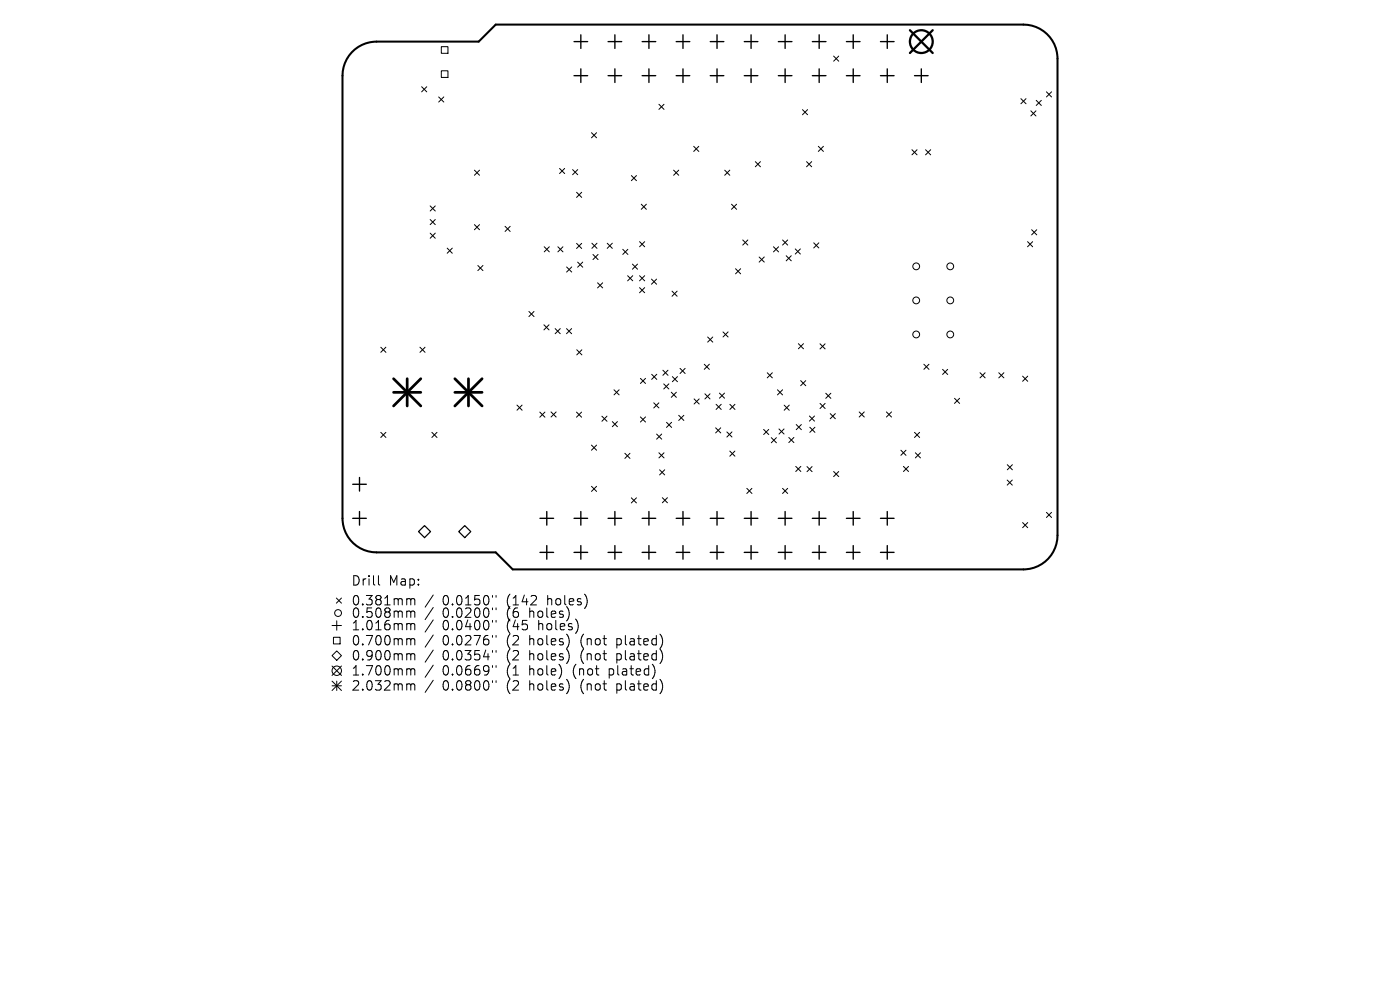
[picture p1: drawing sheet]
<svg xmlns="http://www.w3.org/2000/svg" width="297mm" height="210mm" viewBox="0 0 297 210" stroke-linecap="round" stroke-linejoin="round" font-family="sans-serif">
<defs><g id="words">
<g font-size="2.8">
<text x="74.4" y="124.5">Drill</text>
<text x="82.5" y="124.5">Map:</text>
<text x="74.4" y="128.7">0.381mm</text>
<text x="74.4" y="131.3">0.508mm</text>
<text x="93.9" y="128.7">0.0150&quot;</text>
<text x="93.9" y="131.3">0.0200&quot;</text>
<text x="107.6" y="128.7">(142</text>
<text x="107.6" y="131.3">(6</text>
<text x="112.6" y="131.3">holes)</text>
<text x="116.4" y="128.7">holes)</text>
<text x="74.4" y="134">1.016mm</text>
<text x="74.4" y="137.2">0.700mm</text>
<text x="93.9" y="134">0.0400&quot;</text>
<text x="93.9" y="137.2">0.0276&quot;</text>
<text x="107.6" y="134">(45</text>
<text x="107.6" y="137.2">(2</text>
<text x="112.6" y="137.2">holes)</text>
<text x="114.5" y="134">holes)</text>
<text x="123.6" y="137.2">(not</text>
<text x="131.5" y="137.2">plated)</text>
<text x="74.4" y="140.4">0.900mm</text>
<text x="74.4" y="143.6">1.700mm</text>
<text x="93.9" y="140.4">0.0354&quot;</text>
<text x="93.9" y="143.6">0.0669&quot;</text>
<text x="107.6" y="140.4">(2</text>
<text x="107.6" y="143.6">(1</text>
<text x="112.6" y="140.4">holes)</text>
<text x="112.6" y="143.6">hole)</text>
<text x="122" y="143.6">(not</text>
<text x="123.6" y="140.4">(not</text>
<text x="129.8" y="143.6">plated)</text>
<text x="131.5" y="140.4">plated)</text>
<text x="74.4" y="146.8">2.032mm</text>
<text x="93.9" y="146.8">0.0800&quot;</text>
<text x="107.6" y="146.8">(2</text>
<text x="112.6" y="146.8">holes)</text>
<text x="123.6" y="146.8">(not</text>
<text x="131.5" y="146.8">plated)</text>
</g>
</g></defs>
<path d="M74.6 11.1a7.2 7.2 0 0 1 5.3-2.3h21.7l3.6-3.6h111.9a7.2 7.2 0 0 1 7.2 7.2v101.2a7.2 7.2 0 0 1-7.2 7.2h-108.3l-3.6-3.6h-25.3a7.2 7.2 0 0 1-7.2-7.2v-93.9a7.2 7.2 0 0 1 1.9-5z" fill="none" stroke="#000" stroke-width=".43"/>
<g fill="none" stroke="#000" stroke-width=".21">
<path d="M89.5 18.4l1 1.1M90.5 18.4l-1 1.1M93.6 9.9h1.4v1.4h-1.4zM93.6 15h1.4v1.4h-1.4zM176.9 11.9l1 1.1M177.9 11.9l-1 1.1M222 19.5l1.1 1.1M223.1 19.5l-1.1 1.1M93.1 20.6l1 1M94.1 20.6l-1 1M100.6 36.1l1.1 1.1M101.7 36.1l-1.1 1.1"/>
<path d="M118.7 35.7l1.1 1.1M119.8 35.7l-1.1 1.1M121.5 36l1.1 1.1M122.6 36l-1.1 1.1M125.5 28.2l1.1 1M126.6 28.2l-1.1 1M133.9 37.2l1.1 1.1M135 37.2l-1.1 1.1M139.8 22.1l1.1 1.1M140.9 22.1l-1.1 1.1M142.9 36.1l1.1 1.1M144 36.1l-1.1 1.1"/>
<path d="M147.2 31l1 1.1M148.2 31l-1 1.1M153.7 36.1l1.1 1.1M154.8 36.1l-1.1 1.1M160.2 34.3l1.1 1.1M161.3 34.3l-1.1 1.1M170.2 23.3l1.1 1M171.1 34.3l1.1 1.1M171.3 23.3l-1.1 1M172.2 34.3l-1.1 1.1M173.6 31l1.1 1.1M174.7 31l-1.1 1.1"/>
<path d="M193.5 31.8l1 1M194.5 31.8l-1 1M196.4 31.8l1 1M197.4 31.8l-1 1M216.6 20.9l1.1 1.1M217.7 20.9l-1.1 1.1M218.7 23.5l1.1 1.1M219.8 23.5l-1.1 1.1M219.8 21.3l1.1 1.1M220.9 21.3l-1.1 1.1M91.3 43.7l1 1.1M91.3 46.6l1 1.1"/>
<path d="M91.3 49.5l1 1M92.3 43.7l-1 1.1M92.3 46.6l-1 1.1M92.3 49.5l-1 1M94.9 52.6l1.1 1.1M96 52.6l-1.1 1.1M100.6 47.7l1.1 1M101.4 56.3l1.1 1.1M101.7 47.7l-1.1 1M102.5 56.3l-1.1 1.1M107.1 48l1.1 1.1M108.2 48l-1.1 1.1"/>
<path d="M115.5 52.3l1 1.1M116.5 52.3l-1 1.1M118.3 52.3l1.1 1.1M119.4 52.3l-1.1 1.1M120.2 56.6l1.1 1.1M121.3 56.6l-1.1 1.1M122.3 40.8l1.1 1.1M122.3 51.6l1.1 1.1M122.5 55.6l1.1 1.1M123.4 40.8l-1.1 1.1M123.4 51.6l-1.1 1.1M123.6 55.6l-1.1 1.1"/>
<path d="M125.6 51.6l1.1 1.1M125.8 54l1.1 1.1M126.7 51.6l-1.1 1.1M126.8 60l1.1 1.1M126.9 54l-1.1 1.1M127.9 60l-1.1 1.1M128.8 51.6l1.1 1.1M129.9 51.6l-1.1 1.1M132.1 52.9l1.1 1.1M133.2 58.5l1 1.1M133.2 52.9l-1.1 1.1M134.2 56l1.1 1.1"/>
<path d="M134.2 58.5l-1 1.1M135.3 56l-1.1 1.1M135.7 58.5l1.1 1.1M135.7 51.3l1.1 1M136 43.3l1.1 1.1M136.8 51.3l-1.1 1M136.8 58.5l-1.1 1.1M137.1 43.3l-1.1 1.1M138.2 59.2l1.1 1.1M139.3 59.2l-1.1 1.1M155.2 43.3l1.1 1.1M156 57l1.1 1.1"/>
<path d="M156.3 43.3l-1.1 1.1M157.1 57l-1.1 1.1M157.6 50.9l1 1.1M158.6 50.9l-1 1.1M161 54.5l1.1 1.1M162.1 54.5l-1.1 1.1M164.1 52.3l1.1 1.1M165.2 52.3l-1.1 1.1M166 50.9l1.1 1.1M166.8 54.2l1.1 1.1M167.1 50.9l-1.1 1.1M167.9 54.2l-1.1 1.1"/>
<path d="M168.7 52.8l1.1 1.1M169.8 52.8l-1.1 1.1M172.6 51.5l1.1 1.1M173.7 51.5l-1.1 1.1M218 51.3l1.1 1M218.9 48.7l1 1.1M219.1 51.3l-1.1 1M219.9 48.7l-1 1.1M80.8 73.7l1.1 1M81.9 73.7l-1.1 1M89.1 73.7l1.1 1M90.2 73.7l-1.1 1"/>
<path d="M112.2 66.1l1.1 1.1M113.3 66.1l-1.1 1.1M115.4 68.9l1.1 1.1M116.5 68.9l-1.1 1.1M117.8 69.7l1.1 1.1M118.9 69.7l-1.1 1.1M120.2 69.7l1.1 1.1M121.3 69.7l-1.1 1.1M122.4 74.2l1 1.1M123.4 74.2l-1 1.1M135.7 61l1.1 1.1M136.8 61l-1.1 1.1"/>
<path d="M138.2 79.4l1.1 1.1M139.3 79.4l-1.1 1.1M140.6 78.5l1.1 1.1M141.7 78.5l-1.1 1.1M142.6 61.8l1 1M142.6 79.9l1.1 1.1M143.6 61.8l-1 1M143.7 79.9l-1.1 1.1M144.3 78.1l1 1.1M145.3 78.1l-1 1.1M149.4 77.3l1.1 1.1M150.1 71.5l1.1 1.1"/>
<path d="M150.5 77.3l-1.1 1.1M151.2 71.5l-1.1 1.1M153.4 70.4l1.1 1.1M154.5 70.4l-1.1 1.1M162.8 79.1l1.1 1.1M163.9 79.1l-1.1 1.1M169.4 72.9l1.1 1.1M170.5 72.9l-1.1 1.1M174 72.9l1 1.1M175 72.9l-1 1.1M196 77.3l1.1 1.1M197.1 77.3l-1.1 1.1"/>
<path d="M200 78.4l1 1M201 78.4l-1 1M207.9 79.1l1.1 1.1M209 79.1l-1.1 1.1M211.9 79.1l1.1 1.1M213 79.1l-1.1 1.1M216.9 79.8l1.1 1.1M218 79.8l-1.1 1.1M80.8 91.7l1.1 1.1M81.9 91.7l-1.1 1.1M91.6 91.7l1.1 1.1M92.7 91.7l-1.1 1.1"/>
<path d="M109.7 85.9l1.1 1.1M110.8 85.9l-1.1 1.1M114.5 87.4l1.1 1.1M115.6 87.4l-1.1 1.1M116.9 87.4l1.1 1.1M118 87.4l-1.1 1.1M122.3 87.4l1.1 1.1M123.4 87.4l-1.1 1.1M125.5 94.4l1.1 1.1M126.6 94.4l-1.1 1.1M127.7 88.3l1.1 1.1M128.8 88.3l-1.1 1.1"/>
<path d="M129.9 89.4l1.1 1.1M130.3 82.7l1 1.1M131 89.4l-1.1 1.1M131.3 82.7l-1 1.1M132.6 96.2l1 1M133.6 96.2l-1 1M135.9 80.3l1 1M135.9 88.4l1 1.1M136.9 80.3l-1 1M136.9 88.4l-1 1.1M138.7 85.5l1.1 1M139.3 92.1l1.1 1.1"/>
<path d="M139.8 85.5l-1.1 1M139.8 96l1.1 1.1M139.9 99.7l1.1 1M140.4 92.1l-1.1 1.1M140.8 81.4l1.1 1.1M140.9 96l-1.1 1.1M141 99.7l-1.1 1M141.4 89.6l1.1 1.1M141.9 81.4l-1.1 1.1M142.4 83.2l1.1 1.1M142.5 89.6l-1.1 1.1M143.5 83.2l-1.1 1.1"/>
<path d="M144 88.1l1.1 1.1M145.1 88.1l-1.1 1.1M147.2 84.6l1.1 1.1M148.3 84.6l-1.1 1.1M149.5 83.5l1.1 1.1M150.6 83.5l-1.1 1.1M151.8 90.8l1.1 1M151.9 85.8l1.1 1.1M152.6 83.4l1.1 1.1M152.9 90.8l-1.1 1M153 85.8l-1.1 1.1M153.7 83.4l-1.1 1.1"/>
<path d="M154.2 91.6l1.1 1.1M154.8 95.7l1.1 1.1M154.8 85.8l1.1 1.1M155.3 91.6l-1.1 1.1M155.9 95.7l-1.1 1.1M155.9 85.8l-1.1 1.1M162 91.1l1.1 1.1M163.1 91.1l-1.1 1.1M163.6 92.8l1.1 1.1M164.7 92.8l-1.1 1.1M164.9 82.7l1.1 1.1M165.3 91l1 1.1"/>
<path d="M166 82.7l-1.1 1.1M166.3 91l-1 1.1M166.4 85.9l1 1.1M167.3 92.8l1.1 1.1M167.4 85.9l-1 1.1M168.4 92.8l-1.1 1.1M168.8 98.9l1.1 1.1M168.9 90.1l1.1 1M169.9 80.7l1 1.1M169.9 98.9l-1.1 1.1M170 90.1l-1.1 1M170.9 80.7l-1 1.1"/>
<path d="M171.2 99l1.1 1.1M171.7 88.2l1.1 1.1M171.8 90.6l1.1 1.1M172.3 99l-1.1 1.1M172.8 88.2l-1.1 1.1M172.9 90.6l-1.1 1.1M174 85.6l1 1.1M175 85.6l-1 1.1M175.2 83.4l1.1 1.1M176.1 87.7l1.1 1.1M176.3 83.4l-1.1 1.1M177.2 87.7l-1.1 1.1"/>
<path d="M182.3 87.4l1.1 1.1M183.4 87.4l-1.1 1.1M188 87.4l1.1 1.1M189.1 87.4l-1.1 1.1M191.1 95.5l1.1 1.1M191.7 98.9l1 1.1M192.2 95.5l-1.1 1.1M192.7 98.9l-1 1.1M194 91.7l1.1 1.1M194.2 96l1.1 1.1M195.1 91.7l-1.1 1.1M195.3 96l-1.1 1.1"/>
<path d="M202.5 84.5l1.1 1.1M203.6 84.5l-1.1 1.1M213.7 98.6l1.1 1.1M214.8 98.6l-1.1 1.1M125.5 103.2l1.1 1M126.6 103.2l-1.1 1M133.9 105.6l1.1 1.1M135 105.6l-1.1 1.1M140.5 105.6l1.1 1.1M141.6 105.6l-1.1 1.1M158.4 103.6l1.1 1.1M159.5 103.6l-1.1 1.1"/>
<path d="M166 103.6l1.1 1.1M167.1 103.6l-1.1 1.1M176.9 100l1 1.1M177.9 100l-1 1.1M213.7 101.8l1.1 1.1M214.8 101.8l-1.1 1.1M216.9 110.9l1.1 1M218 110.9l-1.1 1M222 108.7l1.1 1.1M223.1 108.7l-1.1 1.1M70.4 139.1l1-1 1 1-1 1zM70.4 132.7h2"/>
<path d="M70.7 135.2h1.4v1.4h-1.4zM71.4 126.9l1 1M71.4 131.7v2M72.4 126.9l-1 1M80.3 122.1v1.7l.3 .3M86.6 127l.4 .1 .1 .2M86.6 129.6h.3l.2 .3M86.6 132.3h.3l.2 .3M86.6 135.5l.4 .1 .1 .2M86.6 138.7h.3l.2 .2M87.1 127.3l.3-.3 .5 .1 .1 1.2M87.1 127.3v1"/>
<path d="M87.1 129.9v1.1M87.1 132.6v1M87.1 135.8v1M87.1 138.9v1.1M87.1 129.9l.3-.3 .5 .1 .1 1.3M87.1 132.6l.3-.3 .5 .1 .1 1.2M87.1 135.8l.3-.3 .5 .1 .1 1.2M87.1 138.9l.3-.2 .5 .1 .1 1.2M91.9 126.2l-1.7 2.6M91.9 128.9l-1.7 2.5M91.9 131.5l-1.7 2.6M91.9 134.7l-1.7 2.6"/>
<path d="M91.9 137.9l-1.7 2.6M104.5 126.3v.4M104.5 129v.3M104.5 131.6v.4M104.5 134.8v.4M104.5 138v.4M105.2 126.3v.4M105.2 129v.3M105.2 131.6v.4M105.2 134.8v.4M105.2 138v.4M70.4 141.3l2 2"/>
<path d="M70.4 144.5l2 2M70.4 145.5h2M71.4 144.5v2M72.4 141.3l-2 2M72.4 144.5l-2 2M86.6 141.9l.4 .1 .1 .1M86.6 145.1l.4 .1 .1 .1M87.1 142.1v1.1M87.1 145.3v1.1M87.1 142.1l.3-.2 .5 .1 .1 1.2M87.1 145.3l.3-.2 .5 .1 .1 1.2M91.9 141.1l-1.7 2.6"/>
<path d="M91.9 144.3l-1.7 2.6M104.5 141.2v.4M104.5 144.4v.4M105.2 141.2v.4M105.2 144.4v.4"/>
<circle cx="194.4" cy="56.5" r=".72"/>
<circle cx="201.6" cy="56.5" r=".72"/>
<circle cx="194.4" cy="70.9" r=".72"/>
<circle cx="194.4" cy="63.7" r=".72"/>
<circle cx="201.6" cy="70.9" r=".72"/>
<circle cx="201.6" cy="63.7" r=".72"/>
<circle cx="71.7" cy="130" r=".72"/>
<circle cx="71.4" cy="142.3" r="1"/>
</g>
<g fill="none" stroke="#000" stroke-width=".29">
<path d="M121.8 8.8h2.9M121.8 16.1h2.9M123.2 7.4v2.9M123.2 14.6v2.9M129 8.8h2.9M129 16.1h2.9M130.4 7.4v2.9M130.4 14.6v2.9M136.2 8.8h2.9M136.2 16.1h2.9M137.7 7.4v2.9M137.7 14.6v2.9"/>
<path d="M143.4 8.8h2.9M143.4 16.1h2.9M144.9 7.4v2.9M144.9 14.6v2.9M150.7 8.8h2.9M150.7 16.1h2.9M152.1 7.4v2.9M152.1 14.6v2.9M157.9 8.8h2.9M157.9 16.1h2.9M159.3 7.4v2.9M159.3 14.6v2.9"/>
<path d="M165.1 8.8h2.9M165.1 16.1h2.9M166.6 7.4v2.9M166.6 14.6v2.9M172.3 8.8h2.9M172.3 16.1h2.9M173.8 7.4v2.9M173.8 14.6v2.9M179.6 8.8h2.8M179.6 16.1h2.8M181 7.4v2.9M181 14.6v2.9"/>
<path d="M186.8 8.8h2.9M186.8 16.1h2.9M188.2 7.4v2.9M188.2 14.6v2.9M194 16.1h2.9M195.5 14.6v2.9M74.8 102.7h2.9M74.8 110h2.9M76.3 101.3v2.9M76.3 108.5v2.9M114.6 110h2.8M114.6 117.2h2.8"/>
<path d="M116 108.5v2.9M116 115.7v2.9M121.8 110h2.9M121.8 117.2h2.9M123.2 108.5v2.9M123.2 115.7v2.9M129 110h2.9M129 117.2h2.9M130.4 108.5v2.9M130.4 115.7v2.9M136.2 110h2.9M136.2 117.2h2.9"/>
<path d="M137.7 108.5v2.9M137.7 115.7v2.9M143.4 110h2.9M143.4 117.2h2.9M144.9 108.5v2.9M144.9 115.7v2.9M150.7 110h2.9M150.7 117.2h2.9M152.1 108.5v2.9M152.1 115.7v2.9M157.9 110h2.9M157.9 117.2h2.9"/>
<path d="M159.3 108.5v2.9M159.3 115.7v2.9M165.1 110h2.9M165.1 117.2h2.9M166.6 108.5v2.9M166.6 115.7v2.9M172.3 110h2.9M172.3 117.2h2.9M173.8 108.5v2.9M173.8 115.7v2.9M179.6 110h2.8M179.6 117.2h2.8"/>
<path d="M181 108.5v2.9M181 115.7v2.9M186.8 110h2.9M186.8 117.2h2.9M188.2 108.5v2.9M188.2 115.7v2.9"/>
</g>
<path d="M88.8 112.8l1.3-1.3 1.2 1.3-1.2 1.2zM97.3 112.8l1.3-1.3 1.3 1.3-1.3 1.2z" fill="none" stroke="#000" stroke-width=".26"/>
<g fill="none" stroke="#000" stroke-width=".48">
<path d="M193 6.4l4.9 4.8M197.9 6.4l-4.9 4.8"/>
<circle cx="195.5" cy="8.8" r="2.42"/>
</g>
<path d="M83.5 80.3l5.8 5.8M83.5 83.2h5.8M86.4 80.3v5.8M89.3 80.3l-5.8 5.8M96.5 83.2h5.8M96.5 80.3l5.8 5.8M99.4 80.3v5.8M102.3 80.3l-5.8 5.8" fill="none" stroke="#000" stroke-width=".58"/>
<use href="#words"/>
</svg>
